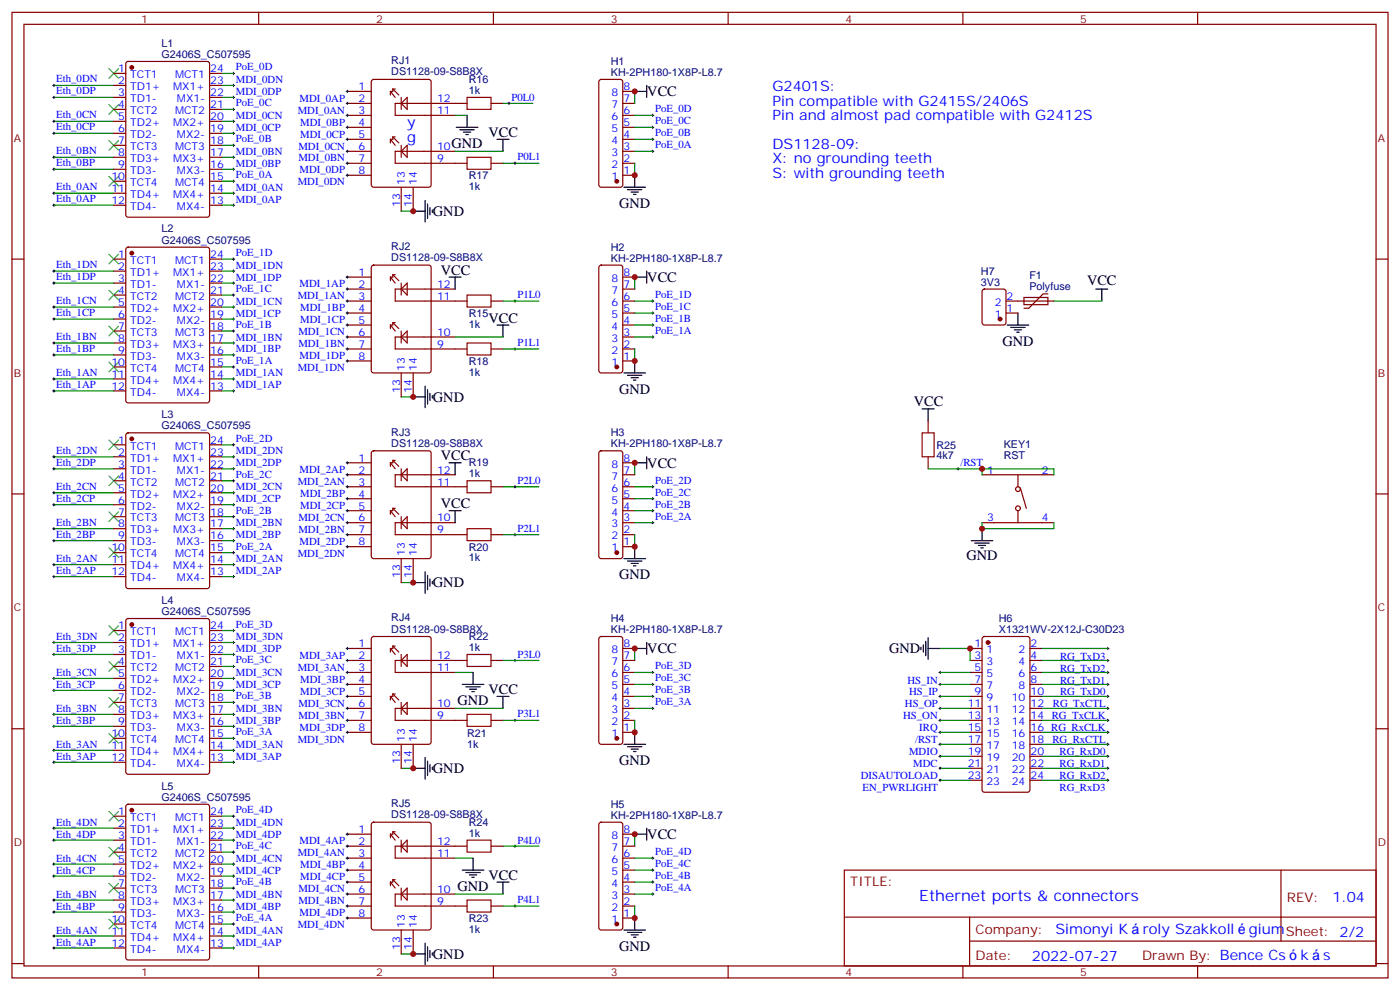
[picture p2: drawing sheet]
<svg xmlns="http://www.w3.org/2000/svg" width="412mm" height="292mm" viewBox="0 0 412 292" stroke-linecap="round" stroke-linejoin="round" font-family="sans-serif">
<defs><g id="words">
<text font-size="4.6" fill="#00f" x="270.8" y="265.3">Ethernet ports &amp; connectors</text>
<g font-size="4.2">
<text x="190.7" y="28.4">VCC</text>
<text x="143.9" y="40.3">VCC</text>
<text x="133" y="43.7">GND</text>
<text x="127.5" y="63.6">GND</text>
<text x="182.4" y="61.2">GND</text>
<text x="129.8" y="80.9">VCC</text>
<text x="190.7" y="83">VCC</text>
<text x="320.2" y="83.9">VCC</text>
<text x="143.9" y="95">VCC</text>
<text x="295.3" y="101.9">GND</text>
<text x="127.5" y="118.3">GND</text>
<text x="182.4" y="115.9">GND</text>
<text x="269.2" y="119.7">VCC</text>
<text x="129.8" y="135.6">VCC</text>
<text x="190.7" y="137.7">VCC</text>
<text x="129.8" y="149.7">VCC</text>
<text x="284.7" y="164.9">GND</text>
<text x="127.5" y="173">GND</text>
<text x="182.4" y="170.6">GND</text>
<text x="190.7" y="192.4">VCC</text>
<text x="261.9" y="192.4">GND</text>
<text x="134.8" y="207.7">GND</text>
<text x="143.9" y="204.4">VCC</text>
<text x="127.5" y="227.6">GND</text>
<text x="182.4" y="225.3">GND</text>
<text x="190.7" y="247.1">VCC</text>
<text x="134.8" y="262.4">GND</text>
<text x="143.9" y="259">VCC</text>
<text x="182.4" y="279.9">GND</text>
<text x="127.5" y="282.3">GND</text>
</g>
<g font-size="4.2" fill="#00f">
<text x="227.5" y="26.9">G2401S:</text>
<text x="227.5" y="31.2">Pin compatible with G2415S/2406S</text>
<text x="227.5" y="35.4">Pin and almost pad compatible with G2412S</text>
<text x="120" y="37.5">y</text>
<text x="120" y="41.7">g</text>
<text x="227.5" y="43.9">DS1128-09:</text>
<text x="227.5" y="48.1">X: no grounding teeth</text>
<text x="227.5" y="52.3">S: with grounding teeth</text>
<text x="392.5" y="265.5">1.04</text>
<text x="310.9" y="275">Simonyi K</text>
<text x="336.6" y="275">roly Szakkoll</text>
<text x="367.9" y="275">gium</text>
<text x="304" y="282.9">2022-07-27</text>
<text x="383" y="282.8">k</text>
<text x="389.8" y="282.8">s</text>
</g>
<g font-size="3.9" fill="#800">
<text x="250.5" y="260.8">TITLE:</text>
<text x="379.1" y="265.5">REV:</text>
<text x="287.4" y="275">Company:</text>
<text x="378.7" y="275.6">Sheet: 2/2</text>
<text x="287.4" y="282.7">Date:</text>
<text x="336.4" y="282.8">Drawn By: Bence Cs</text>
</g>
<g font-size="3.2" fill="#800">
<text x="41.6" y="6.6">1</text>
<text x="110.8" y="6.6">2</text>
<text x="179.9" y="6.6">3</text>
<text x="249.1" y="6.6">4</text>
<text x="318.2" y="6.6">5</text>
<text x="4.1" y="41.7">A</text>
<text x="405.9" y="41.7">A</text>
<text x="4.1" y="110.9">B</text>
<text x="405.9" y="110.9">B</text>
<text x="4.1" y="180">C</text>
<text x="405.9" y="180">C</text>
<text x="4.1" y="249.2">D</text>
<text x="405.9" y="249.2">D</text>
<text x="41.6" y="287.4">1</text>
<text x="110.8" y="287.4">2</text>
<text x="179.9" y="287.4">3</text>
<text x="249.1" y="287.4">4</text>
<text x="318.2" y="287.4">5</text>
</g>
<g font-size="3.2" fill="#000080">
<text x="47.6" y="17">G2406S_C507595</text>
<text x="47.6" y="13.8">L1</text>
<text x="115.3" y="22.2">DS1128-09-S8B8X</text>
<text x="115.3" y="18.9">RJ1</text>
<text x="179.9" y="22.3">KH-2PH180-1X8P-L8.7</text>
<text x="179.9" y="19.2">H1</text>
<text x="138.1" y="27.6">1k</text>
<text x="138.1" y="24.4">R16</text>
<text x="138.1" y="52.7">R17</text>
<text x="138.1" y="56">1k</text>
<text x="47.6" y="71.7">G2406S_C507595</text>
<text x="47.6" y="68.5">L2</text>
<text x="115.3" y="76.9">DS1128-09-S8B8X</text>
<text x="115.3" y="73.6">RJ2</text>
<text x="179.9" y="77">KH-2PH180-1X8P-L8.7</text>
<text x="179.9" y="73.8">H2</text>
<text x="288.9" y="81">H7</text>
<text x="303.2" y="82.3">F1</text>
<text x="288.9" y="84.1">3V3</text>
<text x="303.2" y="85.5">Polyfuse</text>
<text x="138.1" y="93.3">R15</text>
<text x="138.1" y="96.5">1k</text>
<text x="138.1" y="107.4">R18</text>
<text x="138.1" y="110.6">1k</text>
<text x="47.6" y="123.1">L3</text>
<text x="47.6" y="126.4">G2406S_C507595</text>
<text x="115.3" y="131.6">DS1128-09-S8B8X</text>
<text x="115.3" y="128.3">RJ3</text>
<text x="179.9" y="131.7">KH-2PH180-1X8P-L8.7</text>
<text x="179.9" y="128.5">H3</text>
<text x="295.7" y="131.8">KEY1</text>
<text x="138.1" y="137.3">R19</text>
<text x="275.9" y="135.3">4k7</text>
<text x="275.9" y="132.1">R25</text>
<text x="295.7" y="135.1">RST</text>
<text x="138.1" y="140.5">1k</text>
<text x="138.1" y="165.3">1k</text>
<text x="138.1" y="162.1">R20</text>
<text x="47.6" y="177.8">L4</text>
<text x="47.6" y="181.1">G2406S_C507595</text>
<text x="115.3" y="183">RJ4</text>
<text x="179.9" y="183.2">H4</text>
<text x="294.2" y="183">H6</text>
<text x="115.3" y="186.3">DS1128-09-S8B8X</text>
<text x="138.1" y="191.7">1k</text>
<text x="138.1" y="188.5">R22</text>
<text x="179.9" y="186.4">KH-2PH180-1X8P-L8.7</text>
<text x="294.2" y="186.3">X1321WV-2X12J-C30D23</text>
<text x="137.6" y="220.3">1k</text>
<text x="137.6" y="217.1">R21</text>
<text x="47.6" y="232.5">L5</text>
<text x="47.6" y="235.8">G2406S_C507595</text>
<text x="115.3" y="237.6">RJ5</text>
<text x="179.9" y="237.9">H5</text>
<text x="115.3" y="240.9">DS1128-09-S8B8X</text>
<text x="138.1" y="243.2">R24</text>
<text x="179.9" y="241.1">KH-2PH180-1X8P-L8.7</text>
<text x="138.1" y="246.3">1k</text>
<text x="138.1" y="274.7">1k</text>
<text x="138.1" y="271.5">R23</text>
</g>
<g font-size="3.2" fill="#00f">
<text x="34.8" y="21.3">1</text>
<text x="38.3" y="23">TCT1</text>
<text x="51.6" y="23">MCT1</text>
<text x="61.9" y="21.3">24</text>
<text x="69.5" y="20.7">PoE_0D</text>
<text x="16.6" y="27.8">Eth_0DP</text>
<text x="16.6" y="24.3">Eth_0DN</text>
<text x="34.8" y="24.8">2</text>
<text x="34.8" y="28.3">3</text>
<text x="38.3" y="26.6">TD1+</text>
<text x="51" y="26.6">MX1+</text>
<text x="61.9" y="28.3">22</text>
<text x="61.9" y="24.8">23</text>
<text x="69.5" y="24.4">MDI_0DN</text>
<text x="69.5" y="28">MDI_0DP</text>
<text x="88.2" y="29.9">MDI_0AP</text>
<text x="105.6" y="26.6">1</text>
<text x="150.6" y="29.8">P0L0</text>
<text x="180.1" y="28.3">8</text>
<text x="183.6" y="26.6">8</text>
<text x="16.6" y="34.9">Eth_0CN</text>
<text x="34.8" y="31.9">4</text>
<text x="34.8" y="35.4">5</text>
<text x="38.3" y="30.1">TD1-</text>
<text x="38.3" y="33.6">TCT2</text>
<text x="51.6" y="33.6">MCT2</text>
<text x="52.1" y="30.1">MX1-</text>
<text x="61.9" y="35.4">20</text>
<text x="61.9" y="31.9">21</text>
<text x="69.5" y="31.3">PoE_0C</text>
<text x="69.5" y="35">MDI_0CN</text>
<text x="87.7" y="33.4">MDI_0AN</text>
<text x="105.6" y="30.1">2</text>
<text x="105.6" y="33.6">3</text>
<text x="128.8" y="33.6">11</text>
<text x="128.8" y="30.1">12</text>
<text x="180.1" y="35.4">6</text>
<text x="180.1" y="31.9">7</text>
<text x="183.6" y="33.6">6</text>
<text x="183.6" y="30.1">7</text>
<text x="193" y="33.1">PoE_0D</text>
<text x="16.6" y="38.4">Eth_0CP</text>
<text x="34.8" y="38.9">6</text>
<text x="38.3" y="37.1">TD2+</text>
<text x="38.3" y="40.7">TD2-</text>
<text x="51" y="37.1">MX2+</text>
<text x="52.1" y="40.7">MX2-</text>
<text x="61.9" y="38.9">19</text>
<text x="69.5" y="41.9">PoE_0B</text>
<text x="69.5" y="38.5">MDI_0CP</text>
<text x="88.4" y="40.5">MDI_0CP</text>
<text x="88.4" y="37">MDI_0BP</text>
<text x="105.6" y="37.1">4</text>
<text x="105.6" y="40.7">5</text>
<text x="180.1" y="38.9">5</text>
<text x="183.6" y="40.7">4</text>
<text x="183.6" y="37.1">5</text>
<text x="193" y="36.6">PoE_0C</text>
<text x="193" y="40.1">PoE_0B</text>
<text x="16.6" y="45.4">Eth_0BN</text>
<text x="34.8" y="42.4">7</text>
<text x="34.8" y="46">8</text>
<text x="38.3" y="44.2">TCT3</text>
<text x="38.3" y="47.7">TD3+</text>
<text x="51" y="47.7">MX3+</text>
<text x="51.6" y="44.2">MCT3</text>
<text x="61.9" y="46">17</text>
<text x="61.9" y="42.4">18</text>
<text x="69.5" y="45.6">MDI_0BN</text>
<text x="87.9" y="44">MDI_0CN</text>
<text x="87.9" y="47.6">MDI_0BN</text>
<text x="105.6" y="44.2">6</text>
<text x="105.6" y="47.7">7</text>
<text x="128.8" y="47.7">9</text>
<text x="128.8" y="44.2">10</text>
<text x="152.4" y="47.2">P0L1</text>
<text x="180.1" y="46">3</text>
<text x="180.1" y="42.4">4</text>
<text x="183.6" y="47.7">2</text>
<text x="183.6" y="44.2">3</text>
<text x="193" y="43.7">PoE_0A</text>
<text x="16.6" y="49">Eth_0BP</text>
<text x="32.8" y="53">10</text>
<text x="34.8" y="49.5">9</text>
<text x="38.3" y="51.3">TD3-</text>
<text x="52.1" y="51.3">MX3-</text>
<text x="61.9" y="53">15</text>
<text x="61.9" y="49.5">16</text>
<text x="69.5" y="52.5">PoE_0A</text>
<text x="69.5" y="49.1">MDI_0BP</text>
<text x="88.2" y="51.1">MDI_0DP</text>
<text x="105.6" y="51.3">8</text>
<text x="180.1" y="53">1</text>
<text x="180.1" y="49.5">2</text>
<text x="183.6" y="51.3">1</text>
<text x="16.6" y="59.5">Eth_0AP</text>
<text x="16.6" y="56">Eth_0AN</text>
<text x="32.8" y="56.6">11</text>
<text x="38.3" y="54.8">TCT4</text>
<text x="38.3" y="58.3">TD4+</text>
<text x="51" y="58.3">MX4+</text>
<text x="51.6" y="54.8">MCT4</text>
<text x="61.9" y="56.6">14</text>
<text x="69.5" y="56.2">MDI_0AN</text>
<text x="69.5" y="59.7">MDI_0AP</text>
<text x="87.7" y="54.6">MDI_0DN</text>
<text x="119.2" y="54.4" transform="rotate(-90 119.2 54.4)">13</text>
<text x="122.8" y="54.4" transform="rotate(-90 122.8 54.4)">14</text>
<text x="32.8" y="60.1">12</text>
<text x="38.3" y="61.8">TD4-</text>
<text x="52.1" y="61.8">MX4-</text>
<text x="61.9" y="60.1">13</text>
<text x="117.8" y="60.9" transform="rotate(-90 117.8 60.9)">13</text>
<text x="121.4" y="60.9" transform="rotate(-90 121.4 60.9)">14</text>
<text x="34.8" y="76">1</text>
<text x="38.3" y="77.7">TCT1</text>
<text x="51.6" y="77.7">MCT1</text>
<text x="61.9" y="76">24</text>
<text x="69.5" y="75.4">PoE_1D</text>
<text x="16.6" y="79">Eth_1DN</text>
<text x="16.6" y="82.5">Eth_1DP</text>
<text x="34.8" y="79.5">2</text>
<text x="34.8" y="83">3</text>
<text x="38.3" y="81.2">TD1+</text>
<text x="51" y="81.2">MX1+</text>
<text x="61.9" y="83">22</text>
<text x="61.9" y="79.5">23</text>
<text x="69.5" y="79.1">MDI_1DN</text>
<text x="69.5" y="82.6">MDI_1DP</text>
<text x="105.6" y="81.2">1</text>
<text x="180.1" y="83">8</text>
<text x="183.6" y="81.2">8</text>
<text x="16.6" y="89.5">Eth_1CN</text>
<text x="34.8" y="86.5">4</text>
<text x="38.3" y="84.8">TD1-</text>
<text x="38.3" y="88.3">TCT2</text>
<text x="51.6" y="88.3">MCT2</text>
<text x="52.1" y="84.8">MX1-</text>
<text x="61.9" y="86.5">21</text>
<text x="69.5" y="86">PoE_1C</text>
<text x="69.5" y="89.7">MDI_1CN</text>
<text x="87.7" y="88.1">MDI_1AN</text>
<text x="88.2" y="84.6">MDI_1AP</text>
<text x="105.6" y="84.8">2</text>
<text x="105.6" y="88.3">3</text>
<text x="128.8" y="88.3">11</text>
<text x="128.8" y="84.8">12</text>
<text x="152.4" y="87.8">P1L0</text>
<text x="180.1" y="86.5">7</text>
<text x="183.6" y="88.3">6</text>
<text x="183.6" y="84.8">7</text>
<text x="193" y="87.8">PoE_1D</text>
<text x="296.5" y="88.3">2</text>
<text x="16.6" y="93.1">Eth_1CP</text>
<text x="34.8" y="90.1">5</text>
<text x="34.8" y="93.6">6</text>
<text x="38.3" y="91.8">TD2+</text>
<text x="38.3" y="95.4">TD2-</text>
<text x="51" y="91.8">MX2+</text>
<text x="52.1" y="95.4">MX2-</text>
<text x="61.9" y="93.6">19</text>
<text x="61.9" y="90.1">20</text>
<text x="69.5" y="93.2">MDI_1CP</text>
<text x="88.4" y="91.7">MDI_1BP</text>
<text x="88.4" y="95.2">MDI_1CP</text>
<text x="105.6" y="91.8">4</text>
<text x="105.6" y="95.4">5</text>
<text x="180.1" y="93.6">5</text>
<text x="180.1" y="90.1">6</text>
<text x="183.6" y="95.4">4</text>
<text x="183.6" y="91.8">5</text>
<text x="193" y="91.3">PoE_1C</text>
<text x="193" y="94.8">PoE_1B</text>
<text x="293" y="93.6">1</text>
<text x="293" y="90.1">2</text>
<text x="296.5" y="91.8">1</text>
<text x="16.6" y="100.1">Eth_1BN</text>
<text x="34.8" y="97.1">7</text>
<text x="34.8" y="100.6">8</text>
<text x="38.3" y="98.9">TCT3</text>
<text x="51.6" y="98.9">MCT3</text>
<text x="61.9" y="100.6">17</text>
<text x="61.9" y="97.1">18</text>
<text x="69.5" y="96.6">PoE_1B</text>
<text x="69.5" y="100.3">MDI_1BN</text>
<text x="87.9" y="98.7">MDI_1CN</text>
<text x="105.6" y="98.9">6</text>
<text x="128.8" y="98.9">10</text>
<text x="152.4" y="101.9">P1L1</text>
<text x="180.1" y="100.6">3</text>
<text x="180.1" y="97.1">4</text>
<text x="183.6" y="98.9">3</text>
<text x="193" y="98.4">PoE_1A</text>
<text x="16.6" y="103.6">Eth_1BP</text>
<text x="32.8" y="107.7">10</text>
<text x="34.8" y="104.2">9</text>
<text x="38.3" y="102.4">TD3+</text>
<text x="38.3" y="105.9">TD3-</text>
<text x="51" y="102.4">MX3+</text>
<text x="52.1" y="105.9">MX3-</text>
<text x="61.9" y="107.7">15</text>
<text x="61.9" y="104.2">16</text>
<text x="69.5" y="107.2">PoE_1A</text>
<text x="69.5" y="103.8">MDI_1BP</text>
<text x="87.9" y="102.2">MDI_1BN</text>
<text x="88.2" y="105.8">MDI_1DP</text>
<text x="105.6" y="102.4">7</text>
<text x="105.6" y="105.9">8</text>
<text x="128.8" y="102.4">9</text>
<text x="180.1" y="107.7">1</text>
<text x="180.1" y="104.2">2</text>
<text x="183.6" y="105.9">1</text>
<text x="183.6" y="102.4">2</text>
<text x="16.6" y="110.7">Eth_1AN</text>
<text x="32.8" y="111.2">11</text>
<text x="38.3" y="109.5">TCT4</text>
<text x="38.3" y="113">TD4+</text>
<text x="51" y="113">MX4+</text>
<text x="51.6" y="109.5">MCT4</text>
<text x="61.9" y="111.2">14</text>
<text x="69.5" y="110.9">MDI_1AN</text>
<text x="87.7" y="109.3">MDI_1DN</text>
<text x="119.2" y="109.1" transform="rotate(-90 119.2 109.1)">13</text>
<text x="122.8" y="109.1" transform="rotate(-90 122.8 109.1)">14</text>
<text x="16.6" y="114.2">Eth_1AP</text>
<text x="32.8" y="114.8">12</text>
<text x="38.3" y="116.5">TD4-</text>
<text x="52.1" y="116.5">MX4-</text>
<text x="61.9" y="114.8">13</text>
<text x="69.5" y="114.4">MDI_1AP</text>
<text x="117.8" y="115.6" transform="rotate(-90 117.8 115.6)">13</text>
<text x="121.4" y="115.6" transform="rotate(-90 121.4 115.6)">14</text>
<text x="34.8" y="130.6">1</text>
<text x="61.9" y="130.6">24</text>
<text x="69.5" y="130.1">PoE_2D</text>
<text x="16.6" y="133.8">Eth_2DN</text>
<text x="16.6" y="137.3">Eth_2DP</text>
<text x="34.8" y="134.2">2</text>
<text x="34.8" y="137.7">3</text>
<text x="38.3" y="132.4">TCT1</text>
<text x="38.3" y="135.9">TD1+</text>
<text x="51" y="135.9">MX1+</text>
<text x="51.6" y="132.4">MCT1</text>
<text x="61.9" y="137.7">22</text>
<text x="61.9" y="134.2">23</text>
<text x="69.5" y="133.8">MDI_2DN</text>
<text x="69.5" y="137.3">MDI_2DP</text>
<text x="105.6" y="135.9">1</text>
<text x="180.1" y="137.7">8</text>
<text x="183.6" y="135.9">8</text>
<text x="282.9" y="137.2">/RST</text>
<text x="34.8" y="141.2">4</text>
<text x="38.3" y="139.5">TD1-</text>
<text x="38.3" y="143">TCT2</text>
<text x="51.6" y="143">MCT2</text>
<text x="52.1" y="139.5">MX1-</text>
<text x="61.9" y="141.2">21</text>
<text x="69.5" y="140.7">PoE_2C</text>
<text x="87.7" y="142.8">MDI_2AN</text>
<text x="88.2" y="139.3">MDI_2AP</text>
<text x="105.6" y="139.5">2</text>
<text x="105.6" y="143">3</text>
<text x="128.8" y="143">11</text>
<text x="128.8" y="139.5">12</text>
<text x="152.4" y="142.5">P2L0</text>
<text x="180.1" y="141.2">7</text>
<text x="183.6" y="143">6</text>
<text x="183.6" y="139.5">7</text>
<text x="193" y="142.5">PoE_2D</text>
<text x="290.8" y="139.5">1</text>
<text x="306.9" y="139.5">2</text>
<text x="16.6" y="144.4">Eth_2CN</text>
<text x="16.6" y="147.9">Eth_2CP</text>
<text x="34.8" y="144.7">5</text>
<text x="34.8" y="148.3">6</text>
<text x="38.3" y="146.5">TD2+</text>
<text x="51" y="146.5">MX2+</text>
<text x="61.9" y="148.3">19</text>
<text x="61.9" y="144.7">20</text>
<text x="69.5" y="144.4">MDI_2CN</text>
<text x="69.5" y="147.9">MDI_2CP</text>
<text x="88.4" y="146.3">MDI_2BP</text>
<text x="88.4" y="149.9">MDI_2CP</text>
<text x="105.6" y="146.5">4</text>
<text x="180.1" y="148.3">5</text>
<text x="180.1" y="144.7">6</text>
<text x="183.6" y="146.5">5</text>
<text x="193" y="146">PoE_2C</text>
<text x="193" y="149.5">PoE_2B</text>
<text x="16.6" y="155">Eth_2BN</text>
<text x="34.8" y="151.8">7</text>
<text x="34.8" y="155.3">8</text>
<text x="38.3" y="150">TD2-</text>
<text x="38.3" y="153.6">TCT3</text>
<text x="51.6" y="153.6">MCT3</text>
<text x="52.1" y="150">MX2-</text>
<text x="61.9" y="155.3">17</text>
<text x="61.9" y="151.8">18</text>
<text x="69.5" y="151.3">PoE_2B</text>
<text x="69.5" y="155">MDI_2BN</text>
<text x="87.9" y="153.4">MDI_2CN</text>
<text x="105.6" y="150">5</text>
<text x="105.6" y="153.6">6</text>
<text x="128.8" y="153.6">10</text>
<text x="180.1" y="155.3">3</text>
<text x="180.1" y="151.8">4</text>
<text x="183.6" y="153.6">3</text>
<text x="183.6" y="150">4</text>
<text x="193" y="153">PoE_2A</text>
<text x="290.8" y="153.6">3</text>
<text x="306.9" y="153.6">4</text>
<text x="16.6" y="158.5">Eth_2BP</text>
<text x="34.8" y="158.9">9</text>
<text x="38.3" y="157.1">TD3+</text>
<text x="38.3" y="160.6">TD3-</text>
<text x="51" y="157.1">MX3+</text>
<text x="52.1" y="160.6">MX3-</text>
<text x="61.9" y="158.9">16</text>
<text x="69.5" y="161.9">PoE_2A</text>
<text x="69.5" y="158.5">MDI_2BP</text>
<text x="87.9" y="156.9">MDI_2BN</text>
<text x="88.2" y="160.4">MDI_2DP</text>
<text x="105.6" y="157.1">7</text>
<text x="105.6" y="160.6">8</text>
<text x="128.8" y="157.1">9</text>
<text x="152.4" y="156.6">P2L1</text>
<text x="180.1" y="158.9">2</text>
<text x="183.6" y="160.6">1</text>
<text x="183.6" y="157.1">2</text>
<text x="16.6" y="165.5">Eth_2AN</text>
<text x="32.8" y="162.4">10</text>
<text x="32.8" y="165.9">11</text>
<text x="38.3" y="164.1">TCT4</text>
<text x="38.3" y="167.7">TD4+</text>
<text x="51" y="167.7">MX4+</text>
<text x="51.6" y="164.1">MCT4</text>
<text x="61.9" y="165.9">14</text>
<text x="61.9" y="162.4">15</text>
<text x="69.5" y="165.5">MDI_2AN</text>
<text x="87.7" y="164">MDI_2DN</text>
<text x="119.2" y="163.8" transform="rotate(-90 119.2 163.8)">13</text>
<text x="122.8" y="163.8" transform="rotate(-90 122.8 163.8)">14</text>
<text x="180.1" y="162.4">1</text>
<text x="16.6" y="169.1">Eth_2AP</text>
<text x="32.8" y="169.4">12</text>
<text x="38.3" y="171.2">TD4-</text>
<text x="52.1" y="171.2">MX4-</text>
<text x="61.9" y="169.4">13</text>
<text x="69.5" y="169.1">MDI_2AP</text>
<text x="117.8" y="170.3" transform="rotate(-90 117.8 170.3)">13</text>
<text x="121.4" y="170.3" transform="rotate(-90 121.4 170.3)">14</text>
<text x="34.8" y="185.3">1</text>
<text x="61.9" y="185.3">24</text>
<text x="69.5" y="184.8">PoE_3D</text>
<text x="16.6" y="188.5">Eth_3DN</text>
<text x="16.6" y="192">Eth_3DP</text>
<text x="34.8" y="188.8">2</text>
<text x="38.3" y="187.1">TCT1</text>
<text x="38.3" y="190.6">TD1+</text>
<text x="51" y="190.6">MX1+</text>
<text x="51.6" y="187.1">MCT1</text>
<text x="61.9" y="188.8">23</text>
<text x="69.5" y="188.5">MDI_3DN</text>
<text x="69.5" y="192">MDI_3DP</text>
<text x="105.6" y="190.6">1</text>
<text x="183.6" y="190.6">8</text>
<text x="287.1" y="190.6">1</text>
<text x="303.6" y="190.6">2</text>
<text x="34.8" y="192.4">3</text>
<text x="34.8" y="195.9">4</text>
<text x="38.3" y="194.1">TD1-</text>
<text x="38.3" y="197.7">TCT2</text>
<text x="51.6" y="197.7">MCT2</text>
<text x="52.1" y="194.1">MX1-</text>
<text x="61.9" y="195.9">21</text>
<text x="61.9" y="192.4">22</text>
<text x="69.5" y="195.4">PoE_3C</text>
<text x="87.7" y="197.5">MDI_3AN</text>
<text x="88.2" y="194">MDI_3AP</text>
<text x="105.6" y="194.1">2</text>
<text x="105.6" y="197.7">3</text>
<text x="128.8" y="197.7">11</text>
<text x="128.8" y="194.1">12</text>
<text x="152.4" y="193.8">P3L0</text>
<text x="180.1" y="195.9">7</text>
<text x="180.1" y="192.4">8</text>
<text x="183.6" y="197.7">6</text>
<text x="183.6" y="194.1">7</text>
<text x="193" y="197.1">PoE_3D</text>
<text x="287.1" y="194.1">3</text>
<text x="287.1" y="197.7">5</text>
<text x="290.6" y="192.4">1</text>
<text x="290.6" y="195.9">3</text>
<text x="300.1" y="195.9">4</text>
<text x="300.1" y="192.4">2</text>
<text x="303.6" y="197.7">6</text>
<text x="303.6" y="194.1">4</text>
<text x="312.3" y="194.2">RG_TxD3</text>
<text x="312.3" y="197.7">RG_TxD2</text>
<text x="16.6" y="199">Eth_3CN</text>
<text x="16.6" y="202.6">Eth_3CP</text>
<text x="34.8" y="199.4">5</text>
<text x="34.8" y="203">6</text>
<text x="38.3" y="201.2">TD2+</text>
<text x="51" y="201.2">MX2+</text>
<text x="61.9" y="203">19</text>
<text x="61.9" y="199.4">20</text>
<text x="69.5" y="199">MDI_3CN</text>
<text x="69.5" y="202.6">MDI_3CP</text>
<text x="88.4" y="201">MDI_3BP</text>
<text x="105.6" y="201.2">4</text>
<text x="180.1" y="203">5</text>
<text x="180.1" y="199.4">6</text>
<text x="183.6" y="201.2">5</text>
<text x="193" y="200.7">PoE_3C</text>
<text x="267.3" y="201.3">HS_IN</text>
<text x="287.1" y="201.2">7</text>
<text x="290.6" y="199.4">5</text>
<text x="290.6" y="203">7</text>
<text x="300.1" y="203">8</text>
<text x="300.1" y="199.4">6</text>
<text x="303.6" y="201.2">8</text>
<text x="312.3" y="201.3">RG_TxD1</text>
<text x="16.6" y="209.6">Eth_3BN</text>
<text x="34.8" y="206.5">7</text>
<text x="38.3" y="204.7">TD2-</text>
<text x="38.3" y="208.2">TCT3</text>
<text x="51.6" y="208.2">MCT3</text>
<text x="52.1" y="204.7">MX2-</text>
<text x="61.9" y="206.5">18</text>
<text x="69.5" y="206">PoE_3B</text>
<text x="69.5" y="209.6">MDI_3BN</text>
<text x="87.9" y="208.1">MDI_3CN</text>
<text x="88.4" y="204.5">MDI_3CP</text>
<text x="105.6" y="204.7">5</text>
<text x="105.6" y="208.2">6</text>
<text x="128.8" y="208.2">10</text>
<text x="180.1" y="206.5">4</text>
<text x="183.6" y="208.2">3</text>
<text x="183.6" y="204.7">4</text>
<text x="193" y="204.2">PoE_3B</text>
<text x="193" y="207.7">PoE_3A</text>
<text x="266.6" y="208.3">HS_OP</text>
<text x="267.8" y="204.8">HS_IP</text>
<text x="285.1" y="208.2">11</text>
<text x="287.1" y="204.7">9</text>
<text x="290.6" y="206.5">9</text>
<text x="298.1" y="206.5">10</text>
<text x="303.6" y="208.2">12</text>
<text x="303.6" y="204.7">10</text>
<text x="310.2" y="208.3">RG_TxCTL</text>
<text x="312.3" y="204.8">RG_TxD0</text>
<text x="16.6" y="213.2">Eth_3BP</text>
<text x="34.8" y="210">8</text>
<text x="34.8" y="213.5">9</text>
<text x="38.3" y="211.8">TD3+</text>
<text x="38.3" y="215.3">TD3-</text>
<text x="51" y="211.8">MX3+</text>
<text x="52.1" y="215.3">MX3-</text>
<text x="61.9" y="213.5">16</text>
<text x="61.9" y="210">17</text>
<text x="69.5" y="213.2">MDI_3BP</text>
<text x="87.9" y="211.6">MDI_3BN</text>
<text x="88.2" y="215.1">MDI_3DP</text>
<text x="105.6" y="211.8">7</text>
<text x="105.6" y="215.3">8</text>
<text x="128.8" y="211.8">9</text>
<text x="152.4" y="211.2">P3L1</text>
<text x="180.1" y="213.5">2</text>
<text x="180.1" y="210">3</text>
<text x="183.6" y="215.3">1</text>
<text x="183.6" y="211.8">2</text>
<text x="266" y="211.9">HS_ON</text>
<text x="270.8" y="215.3">IRQ</text>
<text x="285.1" y="211.8">13</text>
<text x="285.1" y="215.3">15</text>
<text x="290.6" y="210">11</text>
<text x="290.6" y="213.5">13</text>
<text x="298.1" y="213.5">14</text>
<text x="298.1" y="210">12</text>
<text x="303.6" y="215.3">16 RG_RxCLK</text>
<text x="303.6" y="211.8">14 RG_TxCLK</text>
<text x="16.6" y="220.2">Eth_3AN</text>
<text x="32.8" y="217.1">10</text>
<text x="32.8" y="220.6">11</text>
<text x="38.3" y="218.8">TCT4</text>
<text x="51.6" y="218.8">MCT4</text>
<text x="61.9" y="220.6">14</text>
<text x="61.9" y="217.1">15</text>
<text x="69.5" y="216.5">PoE_3A</text>
<text x="69.5" y="220.2">MDI_3AN</text>
<text x="87.7" y="218.7">MDI_3DN</text>
<text x="119.2" y="218.5" transform="rotate(-90 119.2 218.5)">13</text>
<text x="122.8" y="218.5" transform="rotate(-90 122.8 218.5)">14</text>
<text x="180.1" y="217.1">1</text>
<text x="269.6" y="218.8">/RST</text>
<text x="285.1" y="218.8">17</text>
<text x="290.6" y="217.1">15</text>
<text x="290.6" y="220.6">17</text>
<text x="298.1" y="220.6">18</text>
<text x="298.1" y="217.1">16</text>
<text x="303.6" y="218.8">18</text>
<text x="310" y="218.9">RG_RxCTL</text>
<text x="16.6" y="223.7">Eth_3AP</text>
<text x="32.8" y="224.1">12</text>
<text x="38.3" y="222.4">TD4+</text>
<text x="38.3" y="225.9">TD4-</text>
<text x="51" y="222.4">MX4+</text>
<text x="52.1" y="225.9">MX4-</text>
<text x="61.9" y="224.1">13</text>
<text x="69.5" y="223.7">MDI_3AP</text>
<text x="117.8" y="225" transform="rotate(-90 117.8 225)">13</text>
<text x="121.4" y="225" transform="rotate(-90 121.4 225)">14</text>
<text x="267.8" y="222.3">MDIO</text>
<text x="269" y="225.8">MDC</text>
<text x="285.1" y="222.4">19</text>
<text x="285.1" y="225.9">21</text>
<text x="290.6" y="224.1">19</text>
<text x="290.6" y="227.6">21</text>
<text x="298.1" y="227.6">22</text>
<text x="298.1" y="224.1">20</text>
<text x="303.6" y="225.9">22</text>
<text x="303.6" y="222.4">20</text>
<text x="312.1" y="226">RG_RxD1</text>
<text x="312.1" y="222.4">RG_RxD0</text>
<text x="253.6" y="229.3">DISAUTOLOAD</text>
<text x="254.1" y="232.9">EN_PWRLIGHT</text>
<text x="285.1" y="229.4">23</text>
<text x="290.6" y="231.2">23</text>
<text x="298.1" y="231.2">24</text>
<text x="303.6" y="229.4">24</text>
<text x="312.1" y="233">RG_RxD3</text>
<text x="312.1" y="229.5">RG_RxD2</text>
<text x="34.8" y="240">1</text>
<text x="61.9" y="240">24</text>
<text x="69.5" y="239.5">PoE_4D</text>
<text x="16.6" y="243.1">Eth_4DN</text>
<text x="34.8" y="243.5">2</text>
<text x="38.3" y="241.8">TCT1</text>
<text x="38.3" y="245.3">TD1+</text>
<text x="51" y="245.3">MX1+</text>
<text x="51.6" y="241.8">MCT1</text>
<text x="61.9" y="243.5">23</text>
<text x="69.5" y="243.1">MDI_4DN</text>
<text x="105.6" y="245.3">1</text>
<text x="183.6" y="245.3">8</text>
<text x="16.6" y="246.7">Eth_4DP</text>
<text x="34.8" y="247.1">3</text>
<text x="34.8" y="250.6">4</text>
<text x="38.3" y="248.8">TD1-</text>
<text x="52.1" y="248.8">MX1-</text>
<text x="61.9" y="250.6">21</text>
<text x="61.9" y="247.1">22</text>
<text x="69.5" y="250">PoE_4C</text>
<text x="69.5" y="246.7">MDI_4DP</text>
<text x="88.2" y="248.6">MDI_4AP</text>
<text x="105.6" y="248.8">2</text>
<text x="128.8" y="248.8">12</text>
<text x="152.4" y="248.5">P4L0</text>
<text x="180.1" y="250.6">7</text>
<text x="180.1" y="247.1">8</text>
<text x="183.6" y="248.8">7</text>
<text x="193" y="251.8">PoE_4D</text>
<text x="16.6" y="253.7">Eth_4CN</text>
<text x="16.6" y="257.3">Eth_4CP</text>
<text x="34.8" y="254.1">5</text>
<text x="34.8" y="257.6">6</text>
<text x="38.3" y="252.3">TCT2</text>
<text x="38.3" y="255.9">TD2+</text>
<text x="51" y="255.9">MX2+</text>
<text x="51.6" y="252.3">MCT2</text>
<text x="61.9" y="257.6">19</text>
<text x="61.9" y="254.1">20</text>
<text x="69.5" y="253.7">MDI_4CN</text>
<text x="69.5" y="257.3">MDI_4CP</text>
<text x="87.7" y="252.2">MDI_4AN</text>
<text x="88.4" y="255.7">MDI_4BP</text>
<text x="105.6" y="252.3">3</text>
<text x="105.6" y="255.9">4</text>
<text x="128.8" y="252.3">11</text>
<text x="180.1" y="257.6">5</text>
<text x="180.1" y="254.1">6</text>
<text x="183.6" y="255.9">5</text>
<text x="183.6" y="252.3">6</text>
<text x="193" y="255.3">PoE_4C</text>
<text x="34.8" y="261.2">7</text>
<text x="38.3" y="259.4">TD2-</text>
<text x="38.3" y="262.9">TCT3</text>
<text x="51.6" y="262.9">MCT3</text>
<text x="52.1" y="259.4">MX2-</text>
<text x="61.9" y="261.2">18</text>
<text x="69.5" y="260.6">PoE_4B</text>
<text x="87.9" y="262.7">MDI_4CN</text>
<text x="88.4" y="259.2">MDI_4CP</text>
<text x="105.6" y="259.4">5</text>
<text x="105.6" y="262.9">6</text>
<text x="128.8" y="262.9">10</text>
<text x="180.1" y="261.2">4</text>
<text x="183.6" y="262.9">3</text>
<text x="183.6" y="259.4">4</text>
<text x="193" y="258.9">PoE_4B</text>
<text x="193" y="262.4">PoE_4A</text>
<text x="16.6" y="264.3">Eth_4BN</text>
<text x="16.6" y="267.8">Eth_4BP</text>
<text x="34.8" y="264.7">8</text>
<text x="34.8" y="268.2">9</text>
<text x="38.3" y="266.5">TD3+</text>
<text x="38.3" y="270">TD3-</text>
<text x="51" y="266.5">MX3+</text>
<text x="52.1" y="270">MX3-</text>
<text x="61.9" y="268.2">16</text>
<text x="61.9" y="264.7">17</text>
<text x="69.5" y="264.3">MDI_4BN</text>
<text x="69.5" y="267.8">MDI_4BP</text>
<text x="87.9" y="266.3">MDI_4BN</text>
<text x="88.2" y="269.8">MDI_4DP</text>
<text x="105.6" y="266.5">7</text>
<text x="105.6" y="270">8</text>
<text x="128.8" y="266.5">9</text>
<text x="152.4" y="265.9">P4L1</text>
<text x="180.1" y="268.2">2</text>
<text x="180.1" y="264.7">3</text>
<text x="183.6" y="270">1</text>
<text x="183.6" y="266.5">2</text>
<text x="16.6" y="274.9">Eth_4AN</text>
<text x="32.8" y="271.7">10</text>
<text x="32.8" y="275.3">11</text>
<text x="38.3" y="273.5">TCT4</text>
<text x="51.6" y="273.5">MCT4</text>
<text x="61.9" y="275.3">14</text>
<text x="61.9" y="271.7">15</text>
<text x="69.5" y="271.2">PoE_4A</text>
<text x="69.5" y="274.9">MDI_4AN</text>
<text x="87.7" y="273.3">MDI_4DN</text>
<text x="119.2" y="273.2" transform="rotate(-90 119.2 273.2)">13</text>
<text x="122.8" y="273.2" transform="rotate(-90 122.8 273.2)">14</text>
<text x="180.1" y="271.7">1</text>
<text x="16.6" y="278.4">Eth_4AP</text>
<text x="32.8" y="278.8">12</text>
<text x="38.3" y="277">TD4+</text>
<text x="38.3" y="280.6">TD4-</text>
<text x="51" y="277">MX4+</text>
<text x="52.1" y="280.6">MX4-</text>
<text x="61.9" y="278.8">13</text>
<text x="69.5" y="278.4">MDI_4AP</text>
<text x="117.8" y="279.7" transform="rotate(-90 117.8 279.7)">13</text>
<text x="121.4" y="279.7" transform="rotate(-90 121.4 279.7)">14</text>
</g>
</g></defs>
<g fill="none" stroke="#870000" stroke-width=".35">
<path d="M3.5 3.6h405.4v284.4h-405.4zM7.1 7.2h398.2v277.2h-398.2zM37.3 18.3l.4-.2h23.3l.7 .4v44.8l-.4 .6-23.6 .1-.6-.5-.1-44.7zM76.2 3.6v3.6M145.3 3.6v3.6M214.5 3.6v3.6M283.6 3.6v3.6M352.8 3.6v3.6M33.5 21.6h3.5M33.5 25.2h3.5M33.5 28.7h3.5M33.5 32.2h3.5"/>
<path d="M33.5 35.7h3.5M33.5 39.3h3.5M61.7 21.6h3.6M61.7 25.2h3.6M61.7 28.7h3.6M61.7 32.2h3.6M61.7 35.7h3.6M61.7 39.3h3.6M102.3 34h7.1M102.3 30.4h7.1M102.3 26.9h7.1M102.3 37.5h7.1"/>
<path d="M109.6 23.6l.5-.2h16.2l.6 .4 .1 30.6-.5 .7h-16.4l-.7-.4v-30.6zM115 26.9v1.1M115 26.9l1.4 1.8M115.7 26.2v.7h-.7M115.7 26.2l1.8 1.8M115.7 26.2h.7M118.2 30.4l1.7-1.7v3.5zM118.2 28.7v3.5M137.6 30.4h-21.2v3.6h17.7M144.6 30.4h3.6M176.6 23.6l.5-.2h5.6l.5 .2 .2 .5v30.3l-.2 .5-.5 .2h-5.6l-.5-.2-.2-.5v-30.3zM183.4 34h3.6"/>
<path d="M183.4 30.4h3.6M183.4 26.9h3.6M183.4 37.5h3.6M33.5 42.8h3.5M33.5 46.3h3.5M33.5 49.8h3.5M33.5 53.4h3.5M33.5 56.9h3.5M61.7 42.8h3.6M61.7 46.3h3.6M61.7 49.8h3.6M61.7 53.4h3.6"/>
<path d="M61.7 56.9h3.6M102.3 48.1h7.1M102.3 44.6h7.1M102.3 41h7.1M102.3 51.6h7.1M115 41l1.4 1.8M115 41v1.1M115.7 40.3v.7h-.7M115.7 40.3l1.8 1.8M115.7 40.3h.7M118.2 42.8v3.5M118.2 55.1v7.1"/>
<path d="M119.9 42.8v3.5l-1.7-1.7zM121.7 55.1v7.1M134.1 44.6h-17.7v3.5h21.2M144.6 48.1h3.6M183.4 48.1h3.6M183.4 44.6h3.6M183.4 41h3.6M183.4 51.6h3.6M3.5 76.3h3.6M33.5 76.3h3.5M33.5 60.4h3.5M33.5 79.8h3.5"/>
<path d="M37.3 73l.4-.2h23.3l.7 .4v44.7l-.4 .7h-23.6l-.6-.4-.1-44.7zM61.7 76.3h3.6M61.7 60.4h3.6M61.7 79.8h3.6M109.6 78.3l.5-.2h16.2l.6 .4 .1 30.6-.5 .7h-16.4l-.7-.4v-30.6zM176.6 78.3l.5-.2h5.6l.5 .2 .2 .5v30.3l-.2 .5-.5 .2h-5.6l-.5-.2-.2-.5v-30.3zM405.3 76.3h3.6M33.5 83.4h3.5M33.5 86.9h3.5M33.5 90.4h3.5M33.5 93.9h3.5M33.5 97.5h3.5"/>
<path d="M61.7 83.4h3.6M61.7 86.9h3.6M61.7 90.4h3.6M61.7 93.9h3.6M61.7 97.5h3.6M102.3 99.2h7.1M102.3 88.7h7.1M102.3 85.1h7.1M102.3 95.7h7.1M102.3 81.6h7.1M102.3 92.2h7.1M115 81.6v1.1"/>
<path d="M115 95.7v1.1M115 95.7l1.4 1.8M115 81.6l1.4 1.8M115.7 80.9v.7h-.7M115.7 95v.7h-.7M115.7 95l1.8 1.8M115.7 95h.7M115.7 80.9l1.8 1.8M115.7 80.9h.7M118.2 83.4v3.5M118.2 97.5v3.5M119.9 83.4v3.5l-1.7-1.8z"/>
<path d="M119.9 97.5v3.5l-1.7-1.8zM134.1 85.1h-17.7v3.6h21.2M134.1 99.2h-17.7v3.6h21.2M144.6 88.7h3.6M183.4 99.2h3.6M183.4 88.7h3.6M183.4 85.1h3.6M183.4 95.7h3.6M183.4 81.6h3.6M183.4 92.2h3.6M289.5 85.3l.5-.2h5.6l.7 .5v9.4l-.4 .7h-5.9l-.7-.5v-9.4zM296.3 88.7h3.6"/>
<path d="M296.3 92.2h3.6M33.5 101h3.5M33.5 104.5h3.5M33.5 108.1h3.5M33.5 111.6h3.5M33.5 115.1h3.5M61.7 101h3.6M61.7 104.5h3.6M61.7 108.1h3.6M61.7 111.6h3.6M61.7 115.1h3.6M102.3 102.8h7.1"/>
<path d="M102.3 106.3h7.1M118.2 109.8v7.1M121.7 109.8v7.1M144.6 102.8h3.6M183.4 102.8h3.6M183.4 106.3h3.6M33.5 131h3.5M33.5 134.5h3.5M33.5 138h3.5M37.3 127.7l.4-.2h23.3l.7 .4v44.7l-.4 .7h-23.6l-.6-.4-.1-44.7zM61.7 131h3.6M61.7 134.5h3.6"/>
<path d="M61.7 138h3.6M102.3 139.8h7.1M102.3 136.3h7.1M109.6 133l.5-.2h16.2l.6 .4 .1 30.6-.5 .6-16.4 .1-.7-.5v-30.5zM115 136.3v1M115 136.3l1.4 1.7M115.7 135.6v.7h-.7M115.7 135.6l1.8 1.7M115.7 135.6h.7M118.2 138v3.6M119.9 138v3.6l-1.7-1.8zM134.1 139.8h-17.7v3.5h21.2"/>
<path d="M176.6 133l.5-.2h5.6l.5 .2 .2 .5v30.3l-.2 .5-.5 .2h-5.6l-.5-.2-.2-.5v-30.3zM183.4 139.8h3.6M183.4 136.3h3.6M273.4 123.9v3.6M273.4 134.5v3.5M289.3 139.8h21.1M299.9 139.8v3.5M3.5 145.5h3.6M33.5 141.6h3.5M33.5 145.1h3.5M33.5 148.6h3.5M33.5 152.2h3.5"/>
<path d="M33.5 155.7h3.5M33.5 159.2h3.5M61.7 141.6h3.6M61.7 145.1h3.6M61.7 148.6h3.6M61.7 152.2h3.6M61.7 155.7h3.6M61.7 159.2h3.6M102.3 157.4h7.1M102.3 153.9h7.1M102.3 143.3h7.1M102.3 150.4h7.1"/>
<path d="M102.3 146.9h7.1M115 150.4v1M115 150.4l1.4 1.8M115.7 149.7v.7h-.7M115.7 149.7l1.8 1.7M115.7 149.7h.7M118.2 152.2v3.5M119.9 152.2v3.5l-1.7-1.8zM134.1 153.9h-17.7v3.5h21.2M144.6 157.4h3.6M144.6 143.3h3.6M183.4 157.4h3.6"/>
<path d="M183.4 153.9h3.6M183.4 143.3h3.6M183.4 150.4h3.6M183.4 146.9h3.6M289.3 153.9h21.1M299.9 150.4v3.5M300.6 143.7l1.7 6M405.3 145.5h3.6M33.5 162.7h3.5M33.5 166.3h3.5M33.5 169.8h3.5M61.7 162.7h3.6"/>
<path d="M61.7 166.3h3.6M61.7 169.8h3.6M102.3 161h7.1M118.2 164.5v7.1M121.7 164.5v7.1M183.4 161h3.6M33.5 185.7h3.5M33.5 189.2h3.5M33.5 192.7h3.5M33.5 196.3h3.5M33.5 199.8h3.5M37.3 182.3l.4-.2h23.3l.7 .5v44.7l-.4 .6-23.6 .1-.6-.5-.1-44.7z"/>
<path d="M61.7 185.7h3.6M61.7 189.2h3.6M61.7 192.7h3.6M61.7 196.3h3.6M61.7 199.8h3.6M102.3 198h7.1M102.3 194.5h7.1M102.3 191h7.1M109.6 187.6l.5-.2h16.2l.6 .5 .1 30.6-.5 .6-16.4 .1-.7-.5v-30.6zM115 191v1M115 191l1.4 1.7M115.7 190.3v.7h-.7"/>
<path d="M115.7 190.3l1.8 1.7M115.7 190.3h.7M118.2 192.7v3.6M119.9 192.7v3.6l-1.7-1.8zM137.6 194.5h-21.2v3.5h17.7M144.6 194.5h3.6M176.6 187.6l.5-.2h5.6l.5 .2 .2 .5v30.4l-.2 .5-.5 .2h-5.6l-.5-.3-.2-.4v-30.4zM183.4 198h3.6M183.4 194.5h3.6M183.4 191h3.6M285.8 198h3.5M285.8 194.5h3.5"/>
<path d="M285.8 191h3.5M289.5 187.6l.5-.2h12.7l.6 .5 .1 44.7-.5 .6-12.9 .1-.7-.5v-44.7zM303.4 198h3.5M303.4 194.5h3.5M303.4 191h3.5M3.5 214.6h3.6M33.5 203.3h3.5M33.5 206.8h3.5M33.5 210.4h3.5M33.5 213.9h3.5M33.5 217.4h3.5M61.7 203.3h3.6"/>
<path d="M61.7 206.8h3.6M61.7 210.4h3.6M61.7 213.9h3.6M61.7 217.4h3.6M102.3 212.1h7.1M102.3 208.6h7.1M102.3 205.1h7.1M102.3 201.5h7.1M102.3 215.7h7.1M115 205.1v1M115 205.1l1.4 1.7M115.7 204.4v.7h-.7"/>
<path d="M115.7 204.4l1.8 1.7M115.7 204.4h.7M118.2 206.8v3.6M118.2 219.2v7M119.9 206.8v3.6l-1.7-1.8zM121.7 219.2v7M134.1 208.6h-17.7v3.5h21.2M144.6 212.1h3.6M183.4 212.1h3.6M183.4 208.6h3.6M183.4 205.1h3.6M183.4 201.5h3.6"/>
<path d="M183.4 215.7h3.6M285.8 212.1h3.5M285.8 208.6h3.5M285.8 205.1h3.5M285.8 201.5h3.5M285.8 215.7h3.5M285.8 219.2h3.5M303.4 212.1h3.5M303.4 208.6h3.5M303.4 205.1h3.5M303.4 201.5h3.5M303.4 215.7h3.5"/>
<path d="M303.4 219.2h3.5M405.3 214.6h3.6M33.5 220.9h3.5M33.5 224.5h3.5M37.3 237l.4-.2h23.3l.7 .5v44.7l-.4 .6-23.6 .1-.6-.5-.1-44.7zM61.7 220.9h3.6M61.7 224.5h3.6M285.8 229.8h3.5M285.8 226.2h3.5M285.8 222.7h3.5M303.4 229.8h3.5M303.4 226.2h3.5"/>
<path d="M303.4 222.7h3.5M33.5 240.3h3.5M33.5 243.9h3.5M33.5 247.4h3.5M33.5 250.9h3.5M33.5 254.5h3.5M33.5 258h3.5M61.7 240.3h3.6M61.7 243.9h3.6M61.7 247.4h3.6M61.7 250.9h3.6M61.7 254.5h3.6"/>
<path d="M61.7 258h3.6M102.3 252.7h7.1M102.3 249.2h7.1M102.3 259.8h7.1M102.3 245.6h7.1M102.3 256.2h7.1M109.6 242.3l.5-.2h16.2l.6 .4 .1 30.7-.5 .6-16.4 .1-.7-.5v-30.6zM115 245.6v1.1M115 259.8v1M115 259.8l1.4 1.7M115 245.6l1.4 1.8M115.7 244.9v.7h-.7"/>
<path d="M115.7 259v.8h-.7M115.7 259l1.8 1.8M115.7 259h.7M115.7 244.9l1.8 1.8M115.7 244.9h.7M118.2 247.4v3.5M119.9 247.4v3.5l-1.7-1.7zM137.6 249.2h-21.2v3.5h17.7M144.6 249.2h3.6M176.6 242.3l.5-.2h5.6l.5 .2 .2 .5v30.4l-.2 .5-.5 .2h-5.6l-.5-.3-.2-.4v-30.4zM183.4 252.7h3.6M183.4 249.2h3.6"/>
<path d="M183.4 259.8h3.6M183.4 245.6h3.6M183.4 256.2h3.6M248.7 256.2h156.6v28.2h-156.6zM377.3 256.2v20.9M33.5 261.5h3.5M33.5 265h3.5M33.5 268.6h3.5M33.5 272.1h3.5M33.5 275.6h3.5M33.5 279.2h3.5M61.7 261.5h3.6"/>
<path d="M61.7 265h3.6M61.7 268.6h3.6M61.7 272.1h3.6M61.7 275.6h3.6M61.7 279.2h3.6M102.3 266.8h7.1M102.3 263.3h7.1M102.3 270.3h7.1M118.2 261.5v3.5M118.2 273.9v7M119.9 261.5v3.5l-1.7-1.7zM121.7 273.9v7"/>
<path d="M134.1 263.3h-17.7v3.5h21.2M144.6 266.8h3.6M183.4 266.8h3.6M183.4 263.3h3.6M183.4 270.3h3.6M248.7 270.1h156.5M285.6 277.1h119.6M285.6 270.1v14.1M3.5 283.7h3.6M76.2 284.4v3.6M145.3 284.4v3.6M214.5 284.4v3.6"/>
<path d="M283.6 284.4v3.6M352.8 284.4v3.6M405.3 283.7h3.6"/>
<circle cx="299.9" cy="144" r=".71"/>
<circle cx="299.9" cy="149.7" r=".71"/>
</g>
<g fill="none" stroke="#000" stroke-width=".29">
<path d="M15.5 39.3h.7M15.5 35.7h.7M15.5 28.7h.7M15.5 25.2h.7M15.9 24.8v.7M15.9 28.3v.7M15.9 35.4v.7M15.9 38.9v.7M68.4 21.6h.7M68.4 32.2h.7M68.4 39.3h.7M68.4 35.7h.7"/>
<path d="M68.4 28.7h.7M68.4 25.2h.7M68.8 21.3v.7M68.8 24.8v.7M68.8 28.3v.7M68.8 31.9v.7M68.8 35.4v.7M68.8 38.9v.7M102 30.4h.7M102 34h.7M102 37.5h.7M102 26.9h.7"/>
<path d="M102.3 26.6v.7M102.3 30.1v.7M102.3 33.6v.7M102.3 37.1v.8M149.6 30.4h.7M149.9 30.1v.7M191.9 34h.7M191.9 37.5h.7M192.3 33.6v.7M192.3 37.1v.8M15.5 56.9h.7M15.5 49.8h.7"/>
<path d="M15.5 46.3h.7M15.9 46v.7M15.9 49.5v.7M15.9 56.6v.7M68.4 42.8h.7M68.4 53.4h.7M68.4 56.9h.7M68.4 49.8h.7M68.4 46.3h.7M68.8 42.4v.7M68.8 46v.7M68.8 49.5v.7"/>
<path d="M68.8 53v.7M68.8 56.6v.7M102 48.1h.7M102 41h.7M102 44.6h.7M102 51.6h.7M102.3 40.7v.7M102.3 44.2v.7M102.3 47.7v.7M102.3 51.3v.7M151.3 48.1h.7M151.7 47.7v.7"/>
<path d="M191.9 41h.7M191.9 44.6h.7M192.3 40.7v.7M192.3 44.2v.7M15.5 60.4h.7M15.5 79.8h.7M15.9 60.1v.7M15.9 79.5v.7M68.4 60.4h.7M68.4 79.8h.7M68.4 76.3h.7M68.8 60.1v.7"/>
<path d="M68.8 76v.7M68.8 79.5v.7M15.5 83.4h.7M15.5 90.4h.7M15.5 93.9h.7M15.9 83v.7M15.9 90.1v.7M15.9 93.6v.7M68.4 83.4h.7M68.4 90.4h.7M68.4 93.9h.7M68.4 86.9h.7"/>
<path d="M68.4 97.5h.7M68.8 83v.7M68.8 86.5v.7M68.8 90.1v.7M68.8 93.6v.7M68.8 97.1v.7M102 88.7h.7M102 92.2h.7M102 95.7h.7M102 99.2h.7M102 81.6h.7M102 85.1h.7"/>
<path d="M102.3 81.2v.8M102.3 84.8v.7M102.3 88.3v.7M102.3 91.8v.7M102.3 95.4v.7M102.3 98.9v.7M151.3 88.7h.7M151.7 88.3v.7M191.9 88.7h.7M191.9 92.2h.7M191.9 95.7h.7M191.9 99.2h.7"/>
<path d="M192.3 88.3v.7M192.3 91.8v.7M192.3 95.4v.7M192.3 98.9v.7M15.5 101h.7M15.5 104.5h.7M15.5 111.6h.7M15.5 115.1h.7M15.9 100.6v.8M15.9 104.2v.7M15.9 111.2v.7M15.9 114.8v.7"/>
<path d="M68.4 101h.7M68.4 104.5h.7M68.4 111.6h.7M68.4 115.1h.7M68.4 108.1h.7M68.8 100.6v.8M68.8 104.2v.7M68.8 107.7v.7M68.8 111.2v.7M68.8 114.8v.7M102 102.8h.7M102 106.3h.7"/>
<path d="M102.3 102.4v.7M102.3 105.9v.7M151.3 102.8h.7M151.7 102.4v.7M15.5 134.5h.7M15.5 138h.7M15.9 134.2v.7M15.9 137.7v.7M68.4 134.5h.7M68.4 138h.7M68.4 131h.7M68.8 130.6v.7"/>
<path d="M68.8 134.2v.7M68.8 137.7v.7M102 136.3h.7M102 139.8h.7M102.3 135.9v.7M102.3 139.5v.7M281.9 138h.7M282.2 137.7v.7M15.5 145.1h.7M15.5 148.6h.7M15.5 155.7h.7M15.5 159.2h.7"/>
<path d="M15.9 144.7v.8M15.9 148.3v.7M15.9 155.3v.7M15.9 158.9v.7M68.4 145.1h.7M68.4 148.6h.7M68.4 155.7h.7M68.4 159.2h.7M68.4 141.6h.7M68.4 152.2h.7M68.8 141.2v.7M68.8 144.7v.8"/>
<path d="M68.8 148.3v.7M68.8 151.8v.7M68.8 155.3v.7M68.8 158.9v.7M102 143.3h.7M102 157.4h.7M102 146.9h.7M102 150.4h.7M102 153.9h.7M102.3 143v.7M102.3 146.5v.7M102.3 150v.7"/>
<path d="M102.3 153.6v.7M102.3 157.1v.7M151.3 143.3h.7M151.3 157.4h.7M151.7 143v.7M151.7 157.1v.7M191.9 143.3h.7M191.9 146.9h.7M191.9 150.4h.7M191.9 153.9h.7M192.3 143v.7M192.3 146.5v.7"/>
<path d="M192.3 150v.7M192.3 153.6v.7M15.5 166.3h.7M15.5 169.8h.7M15.9 165.9v.7M15.9 169.4v.7M68.4 166.3h.7M68.4 169.8h.7M68.4 162.7h.7M68.8 162.4v.7M68.8 165.9v.7M68.8 169.4v.7"/>
<path d="M102 161h.7M102.3 160.6v.7M15.5 189.2h.7M15.5 192.7h.7M15.5 199.8h.7M15.9 188.8v.7M15.9 192.4v.7M15.9 199.4v.7M68.4 189.2h.7M68.4 192.7h.7M68.4 199.8h.7M68.4 196.3h.7"/>
<path d="M68.4 185.7h.7M68.8 185.3v.7M68.8 188.8v.7M68.8 192.4v.7M68.8 195.9v.7M68.8 199.4v.7M102 194.5h.7M102 198h.7M102 191h.7M102.3 190.6v.7M102.3 194.1v.7M102.3 197.7v.7"/>
<path d="M151.3 194.5h.7M151.7 194.1v.7M191.9 198h.7M192.3 197.7v.7M276.6 198h.7M276.9 197.7v.7M326 194.5h.7M326 198h.7M326 191h.7M326.3 190.6v.7M326.3 194.1v.7M326.3 197.7v.7"/>
<path d="M15.5 203.3h.7M15.5 210.4h.7M15.5 213.9h.7M15.9 203v.7M15.9 210v.7M15.9 213.5v.7M68.4 203.3h.7M68.4 210.4h.7M68.4 213.9h.7M68.4 217.4h.7M68.4 206.8h.7M68.8 203v.7"/>
<path d="M68.8 206.5v.7M68.8 210v.7M68.8 213.5v.7M68.8 217.1v.7M102 212.1h.7M102 201.5h.7M102 205.1h.7M102 208.6h.7M102 215.7h.7M102.3 201.2v.7M102.3 204.7v.7M102.3 208.2v.8"/>
<path d="M102.3 211.8v.7M102.3 215.3v.7M151.3 212.1h.7M151.7 211.8v.7M191.9 201.5h.7M191.9 205.1h.7M191.9 208.6h.7M192.3 201.2v.7M192.3 204.7v.7M192.3 208.2v.8M276.6 212.1h.7M276.6 219.2h.7"/>
<path d="M276.6 201.5h.7M276.6 205.1h.7M276.6 208.6h.7M276.6 215.7h.7M276.9 201.2v.7M276.9 204.7v.7M276.9 208.2v.8M276.9 211.8v.7M276.9 215.3v.7M276.9 218.8v.7M326 212.1h.7M326 219.2h.7"/>
<path d="M326 201.5h.7M326 205.1h.7M326 208.6h.7M326 215.7h.7M326.3 201.2v.7M326.3 204.7v.7M326.3 208.2v.8M326.3 211.8v.7M326.3 215.3v.7M326.3 218.8v.7M15.5 220.9h.7M15.5 224.5h.7"/>
<path d="M15.9 220.6v.7M15.9 224.1v.7M68.4 220.9h.7M68.4 224.5h.7M68.8 220.6v.7M68.8 224.1v.7M68.8 240v.7M276.6 222.7h.7M276.6 229.8h.7M276.6 226.2h.7M276.9 222.4v.7M276.9 225.9v.7"/>
<path d="M276.9 229.4v.7M326 222.7h.7M326 229.8h.7M326 226.2h.7M326.3 222.4v.7M326.3 225.9v.7M326.3 229.4v.7M15.5 243.9h.7M15.5 247.4h.7M15.5 254.5h.7M15.5 258h.7M15.9 243.5v.7"/>
<path d="M15.9 247.1v.7M15.9 254.1v.7M15.9 257.6v.7M68.4 243.9h.7M68.4 247.4h.7M68.4 254.5h.7M68.4 258h.7M68.4 250.9h.7M68.4 240.3h.7M68.8 243.5v.7M68.8 247.1v.7M68.8 250.6v.7"/>
<path d="M68.8 254.1v.7M68.8 257.6v.7M102 249.2h.7M102 252.7h.7M102 256.2h.7M102 259.8h.7M102 245.6h.7M102.3 245.3v.7M102.3 248.8v.7M102.3 252.3v.7M102.3 255.9v.7M102.3 259.4v.7"/>
<path d="M151.3 249.2h.7M151.7 248.8v.7M191.9 252.7h.7M191.9 256.2h.7M191.9 259.8h.7M192.3 252.3v.7M192.3 255.9v.7M192.3 259.4v.7M15.5 265h.7M15.5 268.6h.7M15.5 275.6h.7M15.5 279.2h.7"/>
<path d="M15.9 264.7v.7M15.9 268.2v.7M15.9 275.3v.7M15.9 278.8v.7M68.4 265h.7M68.4 268.6h.7M68.4 275.6h.7M68.4 279.2h.7M68.4 272.1h.7M68.4 261.5h.7M68.8 261.2v.7M68.8 264.7v.7"/>
<path d="M68.8 268.2v.7M68.8 271.7v.8M68.8 275.3v.7M68.8 278.8v.7M102 266.8h.7M102 263.3h.7M102 270.3h.7M102.3 262.9v.7M102.3 266.5v.7M102.3 270v.7M151.3 266.8h.7M151.7 266.5v.7"/>
<path d="M191.9 263.3h.7M192.3 262.9v.7"/>
</g>
<g fill="none" stroke="#008700" stroke-width=".35">
<path d="M15.9 25.2h17.6M15.9 28.7h17.6M15.9 35.7h17.6M15.9 39.3h17.6M65.3 25.2h3.5M65.3 28.7h3.5M65.3 21.6h3.5M65.3 32.2h3.5M65.3 35.7h3.5M65.3 39.3h3.5M134.1 34h3.5M148.2 30.4h8.8"/>
<path d="M187 26.9v3.5M187 34h5.3M187 37.5h5.3M15.9 46.3h17.6M15.9 49.8h17.6M15.9 56.9h17.6M65.3 42.8h3.5M65.3 53.4h3.5M65.3 46.3h3.5M65.3 49.8h3.5M65.3 56.9h3.5M134.1 44.6h14.1"/>
<path d="M148.2 48.1h10.5M187 44.6h5.3M187 48.1v3.5M187 41h5.3M15.9 60.4h17.6M15.9 79.8h17.6M65.3 60.4h3.5M65.3 76.3h3.5M65.3 79.8h3.5M118.2 62.2h3.5M15.9 93.9h17.6M15.9 90.4h17.6"/>
<path d="M15.9 83.4h17.6M65.3 93.9h3.5M65.3 90.4h3.5M65.3 97.5h3.5M65.3 86.9h3.5M65.3 83.4h3.5M134.1 99.2h14.1M148.2 88.7h10.5M187 88.7h5.3M187 99.2h5.3M187 81.6v3.5M187 92.2h5.3"/>
<path d="M187 95.7h5.3M310.4 88.7h14.2M15.9 115.1h17.6M15.9 111.6h17.6M15.9 104.5h17.6M15.9 101h17.6M65.3 115.1h3.5M65.3 111.6h3.5M65.3 104.5h3.5M65.3 101h3.5M65.3 108.1h3.5M118.2 116.9h3.5"/>
<path d="M148.2 102.8h10.5M187 102.8v3.5M15.9 138h17.6M15.9 134.5h17.6M65.3 131h3.5M65.3 138h3.5M65.3 134.5h3.5M187 136.3v3.5M273.4 138h37v1.8M289.3 138v1.8M15.9 159.2h17.6M15.9 155.7h17.6"/>
<path d="M15.9 148.6h17.6M15.9 145.1h17.6M65.3 159.2h3.5M65.3 155.7h3.5M65.3 148.6h3.5M65.3 145.1h3.5M65.3 152.2h3.5M65.3 141.6h3.5M148.2 143.3h10.5M148.2 157.4h10.5M187 143.3h5.3M187 157.4v3.6"/>
<path d="M187 146.9h5.3M187 150.4h5.3M187 153.9h5.3M289.3 153.9v1.8h21.1v-1.8M15.9 169.8h17.6M15.9 166.3h17.6M65.3 169.8h3.5M65.3 166.3h3.5M65.3 162.7h3.5M118.2 171.6h3.5M15.9 199.8h17.6M15.9 192.7h17.6"/>
<path d="M15.9 189.2h17.6M65.3 199.8h3.5M65.3 196.3h3.5M65.3 185.7h3.5M65.3 192.7h3.5M65.3 189.2h3.5M134.1 198h5.2M148.2 194.5h10.5M187 198h5.3M187 191v3.5M276.9 191h8.9v3.5M276.9 198h8.9"/>
<path d="M306.9 194.5h19.4M306.9 198h19.4M306.9 191h19.4M15.9 213.9h17.6M15.9 210.4h17.6M15.9 203.3h17.6M65.3 213.9h3.5M65.3 210.4h3.5M65.3 203.3h3.5M65.3 217.4h3.5M65.3 206.8h3.5M134.1 208.6h14.1"/>
<path d="M148.2 212.1h10.5M187 208.6h5.3M187 205.1h5.3M187 201.5h5.3M187 212.1v3.6M276.9 208.6h8.9M276.9 212.1h8.9M276.9 205.1h8.9M276.9 215.7h8.9M276.9 219.2h8.9M276.9 201.5h8.9M306.9 208.6h19.4"/>
<path d="M306.9 212.1h19.4M306.9 205.1h19.4M306.9 215.7h19.4M306.9 219.2h19.4M306.9 201.5h19.4M15.9 224.5h17.6M15.9 220.9h17.6M65.3 224.5h3.5M65.3 220.9h3.5M118.2 226.2h3.5M276.9 226.2h8.9M276.9 222.7h8.9"/>
<path d="M276.9 229.8h8.9M306.9 226.2h19.4M306.9 222.7h19.4M306.9 229.8h19.4M15.9 258h17.6M15.9 254.5h17.6M15.9 247.4h17.6M15.9 243.9h17.6M65.3 258h3.5M65.3 254.5h3.5M65.3 250.9h3.5M65.3 240.3h3.5"/>
<path d="M65.3 247.4h3.5M65.3 243.9h3.5M134.1 252.7h5.2M148.2 249.2h10.5M187 252.7h5.3M187 245.6v3.6M187 256.2h5.3M187 259.8h5.3M15.9 279.2h17.6M15.9 275.6h17.6M15.9 268.6h17.6M15.9 265h17.6"/>
<path d="M65.3 279.2h3.5M65.3 275.6h3.5M65.3 268.6h3.5M65.3 265h3.5M65.3 272.1h3.5M65.3 261.5h3.5M134.1 263.3h14.1M148.2 266.8h10.5M187 263.3h5.3M187 266.8v3.5M118.2 280.9h3.5"/>
</g>
<g fill="none" stroke="#000" stroke-width=".35">
<path d="M134.4 37.5h6.4M135.5 38.2h4.2M136.5 38.9h2.1M137.2 39.6h.7M137.6 34v3.5M187 26.9h3.5M190.5 25.2v3.5M125.2 59v6.4M146.4 41h3.5M148.2 41v3.6M183.8 55.1h6.3M184.9 55.8h4.2"/>
<path d="M185.9 56.6h2.1M186.6 57.3h.7M187 51.6v3.5M121.7 62.2h3.5M125.9 60.1v4.2M126.6 61.1v2.2M127.4 61.8v.7M190.5 79.8v3.6M132.3 81.6h3.5M134.1 81.6v3.5M146.4 95.7h3.5M148.2 95.7v3.5"/>
<path d="M187 81.6h3.5M296.7 95.7h6.3M297.7 96.4h4.3M298.8 97.1h2.1M299.5 97.8h.7M299.9 92.2v3.5M322.8 85.1h3.5M324.6 85.1v3.6M121.7 116.9h3.5M125.2 113.7v6.4M125.9 114.8v4.2M126.6 115.8v2.1"/>
<path d="M127.4 116.5v.7M183.8 109.8h6.3M184.9 110.5h4.2M185.9 111.2h2.1M186.6 111.9h.7M187 106.3v3.5M132.3 136.3h3.5M134.1 136.3v3.5M187 136.3h3.5M190.5 134.5v3.5M271.6 120.4h3.6M273.4 120.4v3.5"/>
<path d="M132.3 150.4h3.5M134.1 150.4v3.5M286.1 159.2h6.4M287.2 159.9h4.2M289.3 155.7v3.5M121.7 171.6h3.5M125.2 168.4v6.3M125.9 169.4v4.3M126.6 170.5v2.1M127.4 171.2v.7M183.8 164.5h6.3M184.9 165.2h4.2"/>
<path d="M185.9 165.9h2.1M186.6 166.6h.7M187 161v3.5M288.2 160.6h2.1M288.9 161.3h.7M139.3 198v3.5M187 191h3.5M190.5 189.2v3.5M271.3 190.6v.7M272 189.9v2.1M272.7 188.8v4.3M273.4 187.8v6.3"/>
<path d="M273.4 191h3.5M136.2 201.5h6.3M137.2 202.2h4.3M138.3 203h2.1M139 203.7h.7M146.4 205.1h3.5M148.2 205.1v3.5M183.8 219.2h6.3M184.9 219.9h4.2M187 215.7v3.5M121.7 226.2h3.5M125.2 223.1v6.3"/>
<path d="M125.9 224.1v4.3M126.6 225.2v2.1M127.4 225.9v.7M185.9 220.6h2.1M186.6 221.3h.7M136.2 256.2h6.3M137.2 256.9h4.3M138.3 257.6h2.1M139 258.3h.7M139.3 252.7v3.5M146.4 259.8h3.5M148.2 259.8v3.5"/>
<path d="M187 245.6h3.5M190.5 243.9v3.5M125.2 277.7v6.4M125.9 278.8v4.2M126.6 279.9v2.1M183.8 273.9h6.3M184.9 274.6h4.2M185.9 275.3h2.1M186.6 276h.7M187 270.3v3.6M121.7 280.9h3.5M127.4 280.6v.7"/>
</g>
<g fill="#870000" stroke="#870000" stroke-width=".35">
<circle cx="294.6" cy="93.9" r=".53"/>
<circle cx="291" cy="189.2" r=".53"/>
<circle cx="181.7" cy="53.4" r=".53"/>
<circle cx="181.7" cy="108.1" r=".53"/>
<circle cx="181.7" cy="162.7" r=".53"/>
<circle cx="181.7" cy="217.4" r=".53"/>
<circle cx="181.7" cy="272.1" r=".53"/>
<circle cx="38.8" cy="19.9" r=".53"/>
<circle cx="38.8" cy="74.5" r=".53"/>
<circle cx="38.8" cy="129.2" r=".53"/>
<circle cx="38.8" cy="183.9" r=".53"/>
<circle cx="38.8" cy="238.6" r=".53"/>
</g>
<path d="M137.6 28.7h7v3.5h-7zM137.6 46.3h7v3.5h-7zM137.6 86.9h7v3.5h-7zM137.6 101h7v3.5h-7zM271.6 127.5h3.6v7h-3.6zM137.6 141.6h7v3.5h-7zM137.6 155.7h7v3.5h-7zM137.6 192.7h7v3.6h-7zM137.6 210.4h7v3.5h-7zM137.6 247.4h7v3.5h-7zM137.6 265h7v3.6h-7z" fill="none" stroke="#a10000" stroke-width=".35"/>
<g fill="none" stroke="#3c3" stroke-width=".35">
<path d="M32.1 20.2l2.8 2.8M32.1 30.8l2.8 2.8M34.9 20.2l-2.8 2.8M34.9 30.8l-2.8 2.8M32.1 41.4l2.8 2.8M32.1 52l2.8 2.8M34.9 41.4l-2.8 2.8M34.9 52l-2.8 2.8M32.1 74.9l2.8 2.8M34.9 74.9l-2.8 2.8M32.1 85.5l2.8 2.8M32.1 96.1l2.8 2.8"/>
<path d="M34.9 85.5l-2.8 2.8M34.9 96.1l-2.8 2.8M32.1 106.6l2.8 2.9M34.9 106.6l-2.8 2.9M32.1 129.6l2.8 2.8M34.9 129.6l-2.8 2.8M32.1 140.2l2.8 2.8M32.1 150.7l2.8 2.9M34.9 140.2l-2.8 2.8M34.9 150.7l-2.8 2.9M32.1 161.3l2.8 2.8M34.9 161.3l-2.8 2.8"/>
<path d="M32.1 184.3l2.8 2.8M32.1 194.8l2.8 2.9M34.9 184.3l-2.8 2.8M34.9 194.8l-2.8 2.9M32.1 205.4l2.8 2.8M32.1 216l2.8 2.8M34.9 205.4l-2.8 2.8M34.9 216l-2.8 2.8M32.1 238.9l2.8 2.9M34.9 238.9l-2.8 2.9M32.1 249.5l2.8 2.8M34.9 249.5l-2.8 2.8"/>
<path d="M32.1 260.1l2.8 2.8M32.1 270.7l2.8 2.8M34.9 260.1l-2.8 2.8M34.9 270.7l-2.8 2.8"/>
</g>
<path d="M299.9 88.7h10.5M301.6 87.6h7.1v2.1h-7.1zM308.7 86.5h-1.4l-4.3 4.3h-1.4" fill="none" stroke="#850000" stroke-width=".35"/>
<g fill="#c00">
<circle cx="121.7" cy="62.2" r=".88"/>
<circle cx="121.7" cy="226.2" r=".88"/>
<circle cx="289.3" cy="155.7" r=".88"/>
<circle cx="289.3" cy="138" r=".88"/>
<circle cx="187" cy="51.6" r=".88"/>
<circle cx="187" cy="26.9" r=".88"/>
<circle cx="187" cy="81.6" r=".88"/>
<circle cx="187" cy="106.3" r=".88"/>
<circle cx="187" cy="136.3" r=".88"/>
<circle cx="187" cy="161" r=".88"/>
<circle cx="187" cy="191" r=".88"/>
<circle cx="187" cy="215.7" r=".88"/>
<circle cx="187" cy="245.6" r=".88"/>
<circle cx="187" cy="270.3" r=".88"/>
<circle cx="285.8" cy="191" r=".88"/>
<circle cx="121.7" cy="171.6" r=".88"/>
<circle cx="121.7" cy="116.9" r=".88"/>
<circle cx="121.7" cy="280.9" r=".88"/>
</g>
<use href="#words"/>
</svg>
